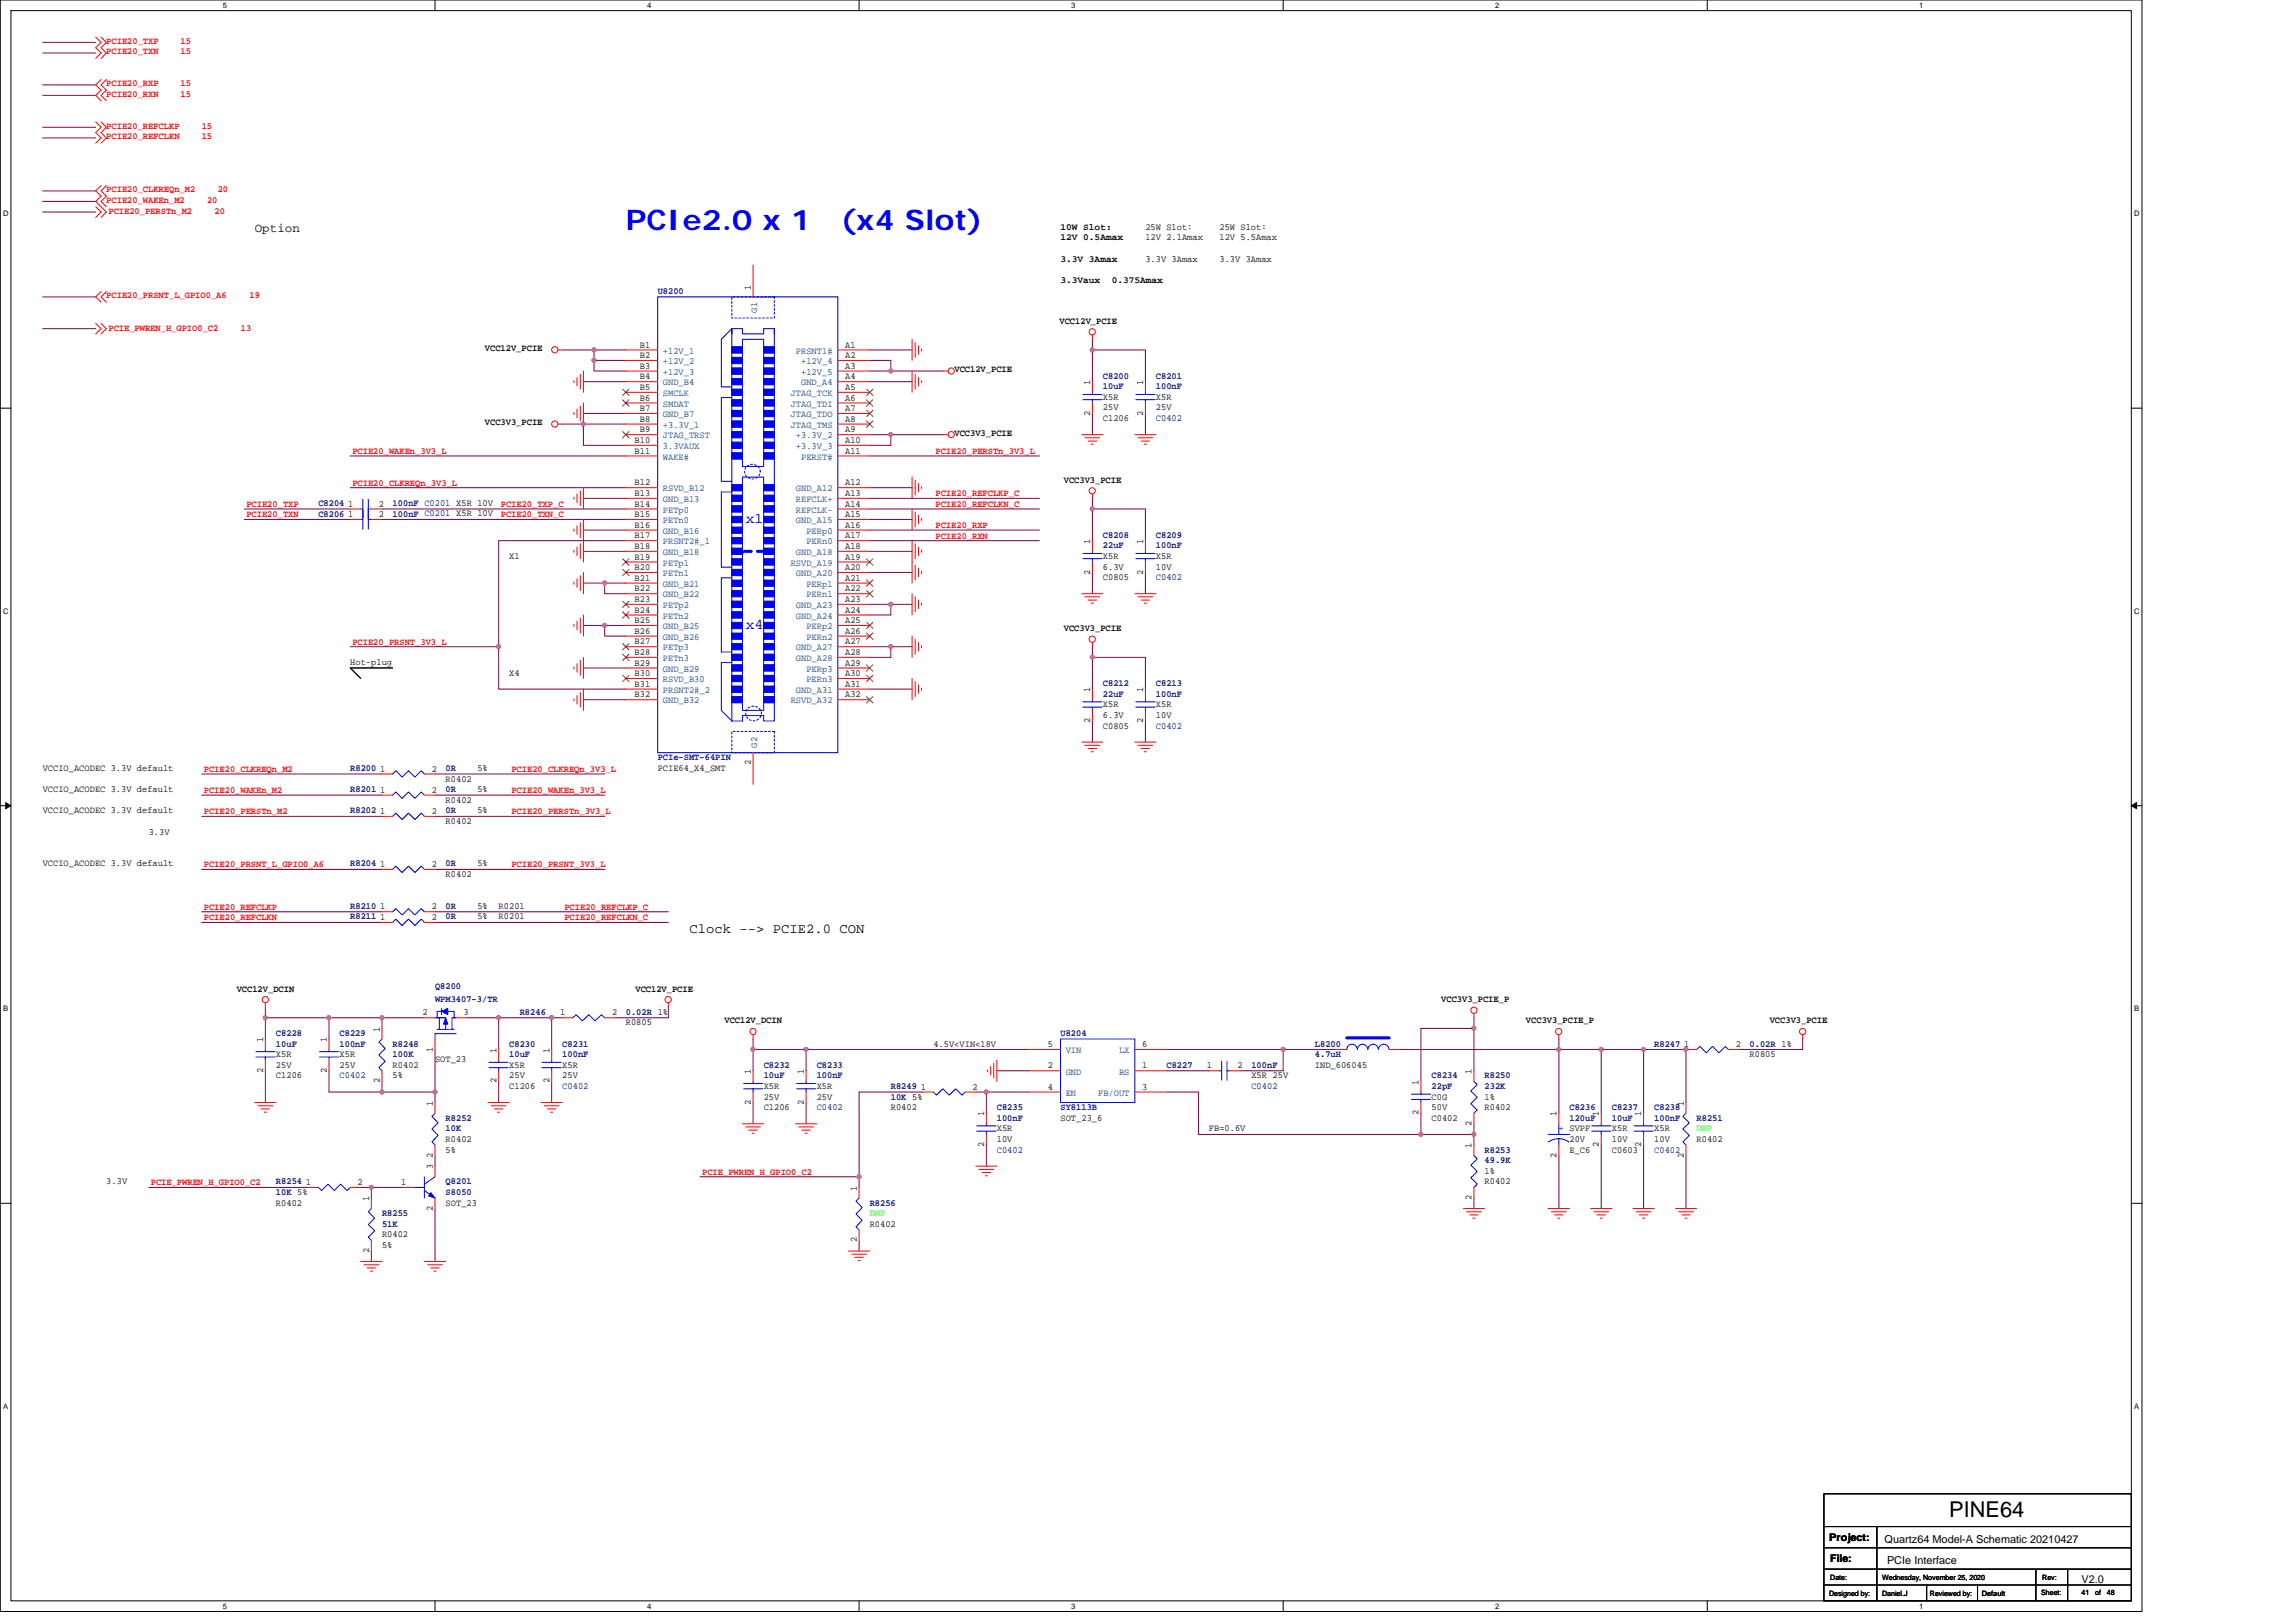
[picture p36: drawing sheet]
<svg xmlns="http://www.w3.org/2000/svg" width="297mm" height="210mm" viewBox="0 0 297 210" stroke-linecap="round" stroke-linejoin="round" font-family="sans-serif">
<defs><g id="words">
<g font-size="3.7" fill="#00f">
<text x="81" y="29.8">PCIe2.0 x 1</text>
<text x="108.7" y="29.8">(x4 Slot)</text>
</g>
<text font-size="2.8" x="252.2" y="196.2">PINE64</text>
<g font-size="1.9" fill="#00f">
<text x="96.5" y="67.7">x1</text>
<text x="96.5" y="81.4">x4</text>
</g>
<text font-size="1.8" x="89.2" y="120.7">Clock --&gt; PCIE2.0 CON</text>
<text font-size="1.6" x="33" y="30.1">Option</text>
<g font-size="1.4">
<text x="236.6" y="199.3">Project:</text>
<text x="236.8" y="202.1">File:</text>
<text x="243.8" y="199.7">Quartz64 Model-A Schematic 20210427</text>
<text x="244.1" y="202.3">PCIe Interface</text>
<text x="269.3" y="204.8">V2.0</text>
</g>
<g font-size="1.2" fill="#f00">
<text x="13.8" y="5.7">PCIE20_TXP</text>
<text x="23.4" y="5.7">15</text>
<text x="13.8" y="7">PCIE20_TXN</text>
<text x="13.8" y="11.2">PCIE20_RXP</text>
<text x="23.4" y="7">15</text>
<text x="23.4" y="11.2">15</text>
<text x="13.8" y="16.6">PCIE20_REFCLKP</text>
<text x="13.8" y="12.5">PCIE20_RXN</text>
<text x="23.4" y="12.5">15</text>
<text x="26.1" y="16.6">15</text>
<text x="13.8" y="18">PCIE20_REFCLKN</text>
<text x="26.1" y="18">15</text>
<text x="13.8" y="24.9">PCIE20_CLKREQn_M2</text>
<text x="13.8" y="26.2">PCIE20_WAKEn_M2</text>
<text x="14" y="27.7">PCIE20_PERSTn_M2</text>
<text x="26.8" y="26.2">20</text>
<text x="27.7" y="27.7">20</text>
<text x="28.2" y="24.9">20</text>
<text x="13.8" y="38.6">PCIE20_PRSNT_L_GPIO0_A6</text>
<text x="32.3" y="38.6">19</text>
<text x="14" y="42.8">PCIE_PWREN_H_GPIO0_C2</text>
<text x="31.2" y="42.8">13</text>
<text x="45.6" y="58.7">PCIE20_WAKEn_3V3_L</text>
<text x="121" y="58.7">PCIE20_PERSTn_3V3_L</text>
<text x="31.9" y="65.6">PCIE20_TXP</text>
<text x="45.6" y="62.8">PCIE20_CLKREQn_3V3_L</text>
<text x="64.8" y="65.6">PCIE20_TXP_C</text>
<text x="121" y="64.2">PCIE20_REFCLKP_C</text>
<text x="121" y="65.6">PCIE20_REFCLKN_C</text>
<text x="31.9" y="66.9">PCIE20_TXN</text>
<text x="64.8" y="66.9">PCIE20_TXN_C</text>
<text x="121" y="68.3">PCIE20_RXP</text>
<text x="121" y="69.7">PCIE20_RXN</text>
<text x="45.6" y="83.4">PCIE20_PRSNT_3V3_L</text>
<text x="26.4" y="99.9">PCIE20_CLKREQn_M2</text>
<text x="66.2" y="99.9">PCIE20_CLKREQn_3V3_L</text>
<text x="26.4" y="102.6">PCIE20_WAKEn_M2</text>
<text x="26.4" y="105.3">PCIE20_PERSTn_M2</text>
<text x="66.2" y="102.6">PCIE20_WAKEn_3V3_L</text>
<text x="66.2" y="105.3">PCIE20_PERSTn_3V3_L</text>
<text x="26.4" y="112.2">PCIE20_PRSNT_L_GPIO0_A6</text>
<text x="66.2" y="112.2">PCIE20_PRSNT_3V3_L</text>
<text x="26.4" y="117.7">PCIE20_REFCLKP</text>
<text x="26.4" y="119.1">PCIE20_REFCLKN</text>
<text x="73" y="117.7">PCIE20_REFCLKP_C</text>
<text x="73" y="119.1">PCIE20_REFCLKN_C</text>
<text x="19.5" y="153.4">PCIE_PWREN_H_GPIO0_C2</text>
<text x="90.8" y="152">PCIE_PWREN_H_GPIO0_C2</text>
</g>
<g font-size="1.2">
<text x="137.2" y="29.8">10W Slot:</text>
<text x="148.2" y="29.8">25W Slot:</text>
<text x="157.8" y="29.8">25W Slot:</text>
<text x="137.2" y="31">12V 0.5Amax</text>
<text x="137.2" y="33.9">3.3V 3Amax</text>
<text x="148.2" y="31">12V 2.1Amax</text>
<text x="148.2" y="33.9">3.3V 3Amax</text>
<text x="157.8" y="33.9">3.3V 3Amax</text>
<text x="157.8" y="31">12V 5.5Amax</text>
<text x="97.1" y="37.5" transform="rotate(-90 97.1 37.5)">1</text>
<text x="137.1" y="41.9">VCC12V_PCIE</text>
<text x="137.2" y="36.7">3.3Vaux</text>
<text x="143.8" y="36.7">0.375Amax</text>
<text x="62.7" y="45.4">VCC12V_PCIE</text>
<text x="82.8" y="45">B1</text>
<text x="82.8" y="46.3">B2</text>
<text x="82.8" y="47.7">B3</text>
<text x="109.3" y="45">A1</text>
<text x="109.3" y="46.3">A2</text>
<text x="109.3" y="47.7">A3</text>
<text x="82.8" y="49.1">B4</text>
<text x="82.8" y="50.5">B5</text>
<text x="82.8" y="51.8">B6</text>
<text x="82.8" y="53.2">B7</text>
<text x="109.3" y="50.5">A5</text>
<text x="109.3" y="51.8">A6</text>
<text x="109.3" y="53.2">A7</text>
<text x="109.3" y="49.1">A4</text>
<text x="123.5" y="48.2">VCC12V_PCIE</text>
<text x="141" y="53.8" transform="rotate(-90 141 53.8)">2</text>
<text x="141" y="49.8" transform="rotate(-90 141 49.8)">1</text>
<text x="142.7" y="51.7">X5R</text>
<text x="142.7" y="53.1">25V</text>
<text x="147.9" y="53.8" transform="rotate(-90 147.9 53.8)">2</text>
<text x="147.9" y="49.8" transform="rotate(-90 147.9 49.8)">1</text>
<text x="149.5" y="51.7">X5R</text>
<text x="149.5" y="53.1">25V</text>
<text x="62.7" y="55">VCC3V3_PCIE</text>
<text x="82.1" y="57.3">B10</text>
<text x="82.1" y="58.7">B11</text>
<text x="82.8" y="54.6">B8</text>
<text x="82.8" y="55.9">B9</text>
<text x="109.3" y="54.6">A8</text>
<text x="109.3" y="55.9">A9</text>
<text x="109.3" y="57.3">A10</text>
<text x="109.3" y="58.7">A11</text>
<text x="123.5" y="56.4">VCC3V3_PCIE</text>
<text x="142.7" y="54.5">C1206</text>
<text x="45" y="65.6">1</text>
<text x="49" y="65.6">2</text>
<text x="82.1" y="62.8">B12</text>
<text x="82.1" y="64.2">B13</text>
<text x="82.1" y="65.6">B14</text>
<text x="109.3" y="62.8">A12</text>
<text x="109.3" y="64.2">A13</text>
<text x="109.3" y="65.6">A14</text>
<text x="137.6" y="62.4">VCC3V3_PCIE</text>
<text x="45" y="66.9">1</text>
<text x="49" y="66.9">2</text>
<text x="82.1" y="66.9">B15</text>
<text x="82.1" y="68.3">B16</text>
<text x="82.1" y="69.7">B17</text>
<text x="82.1" y="71">B18</text>
<text x="109.3" y="66.9">A15</text>
<text x="109.3" y="71">A18</text>
<text x="109.3" y="68.3">A16</text>
<text x="109.3" y="69.7">A17</text>
<text x="141" y="70.4" transform="rotate(-90 141 70.4)">1</text>
<text x="147.9" y="70.4" transform="rotate(-90 147.9 70.4)">1</text>
<text x="65.9" y="72.3">X1</text>
<text x="82.1" y="72.4">B19</text>
<text x="82.1" y="73.8">B20</text>
<text x="82.1" y="75.1">B21</text>
<text x="82.1" y="76.5">B22</text>
<text x="82.1" y="77.9">B23</text>
<text x="109.3" y="72.4">A19</text>
<text x="109.3" y="73.8">A20</text>
<text x="109.3" y="77.9">A23</text>
<text x="109.3" y="75.1">A21</text>
<text x="109.3" y="76.5">A22</text>
<text x="141" y="74.3" transform="rotate(-90 141 74.3)">2</text>
<text x="142.7" y="75">C0805</text>
<text x="142.7" y="72.3">X5R</text>
<text x="142.7" y="73.7">6.3V</text>
<text x="147.9" y="74.3" transform="rotate(-90 147.9 74.3)">2</text>
<text x="149.5" y="72.3">X5R</text>
<text x="149.5" y="73.7">10V</text>
<text x="82.1" y="79.3">B24</text>
<text x="82.1" y="80.6">B25</text>
<text x="82.1" y="82">B26</text>
<text x="82.1" y="83.4">B27</text>
<text x="109.3" y="79.3">A24</text>
<text x="109.3" y="83.4">A27</text>
<text x="109.3" y="80.6">A25</text>
<text x="109.3" y="82">A26</text>
<text x="137.6" y="81.6">VCC3V3_PCIE</text>
<text x="45.3" y="86">Hot-plug</text>
<text x="65.9" y="87.4">X4</text>
<text x="82.1" y="84.8">B28</text>
<text x="82.1" y="86.1">B29</text>
<text x="82.1" y="87.5">B30</text>
<text x="82.1" y="88.9">B31</text>
<text x="109.3" y="84.8">A28</text>
<text x="109.3" y="88.9">A31</text>
<text x="109.3" y="86.1">A29</text>
<text x="109.3" y="87.5">A30</text>
<text x="141" y="89.6" transform="rotate(-90 141 89.6)">1</text>
<text x="147.9" y="89.6" transform="rotate(-90 147.9 89.6)">1</text>
<text x="82.1" y="90.2">B32</text>
<text x="109.3" y="90.2">A32</text>
<text x="141" y="93.5" transform="rotate(-90 141 93.5)">2</text>
<text x="142.7" y="94.3">C0805</text>
<text x="142.7" y="91.5">X5R</text>
<text x="142.7" y="92.9">6.3V</text>
<text x="147.9" y="93.5" transform="rotate(-90 147.9 93.5)">2</text>
<text x="149.5" y="91.5">X5R</text>
<text x="149.5" y="92.9">10V</text>
<text x="5.5" y="99.7">VCCIO_ACODEC 3.3V default</text>
<text x="49.2" y="99.8">1</text>
<text x="55.9" y="99.8">2</text>
<text x="57.7" y="101.1">R0402</text>
<text x="61.8" y="99.7">5%</text>
<text x="85.1" y="99.7">PCIE64_X4_SMT</text>
<text x="97.1" y="99" transform="rotate(-90 97.1 99)">2</text>
<text x="5.5" y="102.5">VCCIO_ACODEC 3.3V default</text>
<text x="5.5" y="105.2">VCCIO_ACODEC 3.3V default</text>
<text x="19.2" y="108">3.3V</text>
<text x="49.2" y="102.6">1</text>
<text x="49.2" y="105.3">1</text>
<text x="55.9" y="102.6">2</text>
<text x="55.9" y="105.3">2</text>
<text x="57.7" y="103.8">R0402</text>
<text x="57.7" y="106.6">R0402</text>
<text x="61.8" y="102.5">5%</text>
<text x="61.8" y="105.2">5%</text>
<text x="5.5" y="112.1">VCCIO_ACODEC 3.3V default</text>
<text x="49.2" y="112.2">1</text>
<text x="55.9" y="112.2">2</text>
<text x="57.7" y="113.5">R0402</text>
<text x="61.8" y="112.1">5%</text>
<text x="49.2" y="119">1</text>
<text x="49.2" y="117.7">1</text>
<text x="55.9" y="119">2</text>
<text x="55.9" y="117.7">2</text>
<text x="61.8" y="118.9">5%</text>
<text x="61.8" y="117.6">5%</text>
<text x="64.5" y="118.9">R0201</text>
<text x="64.5" y="117.6">R0201</text>
<text x="30.6" y="128.3">VCC12V_DCIN</text>
<text x="54.6" y="131.4">2</text>
<text x="60" y="131.4">3</text>
<text x="72.5" y="131.4">1</text>
<text x="79.2" y="131.4">2</text>
<text x="82.2" y="128.3">VCC12V_PCIE</text>
<text x="186.5" y="129.6">VCC3V3_PCIE_P</text>
<text x="34" y="134.8" transform="rotate(-90 34 134.8)">1</text>
<text x="35.7" y="136.8">X5R</text>
<text x="42.3" y="134.8" transform="rotate(-90 42.3 134.8)">1</text>
<text x="43.9" y="136.8">X5R</text>
<text x="49.1" y="133.5" transform="rotate(-90 49.1 133.5)">1</text>
<text x="56" y="136.1" transform="rotate(-90 56 136.1)">1</text>
<text x="56.3" y="137.5">SOT_23</text>
<text x="64.2" y="136.2" transform="rotate(-90 64.2 136.2)">1</text>
<text x="71.1" y="136.2" transform="rotate(-90 71.1 136.2)">1</text>
<text x="81" y="132.7">R0805</text>
<text x="93.7" y="132.4">VCC12V_DCIN</text>
<text x="120.8" y="135.4">4.5V&lt;VIN&lt;18V</text>
<text x="135.6" y="135.5">5</text>
<text x="147.8" y="135.5">6</text>
<text x="197.4" y="132.4">VCC3V3_PCIE_P</text>
<text x="217.9" y="135.5">1</text>
<text x="224.6" y="135.5">2</text>
<text x="226.4" y="136.8">R0805</text>
<text x="229" y="132.4">VCC3V3_PCIE</text>
<text x="34" y="138.8" transform="rotate(-90 34 138.8)">2</text>
<text x="35.7" y="139.5">C1206</text>
<text x="35.7" y="138.1">25V</text>
<text x="42.3" y="138.8" transform="rotate(-90 42.3 138.8)">2</text>
<text x="43.9" y="138.1">25V</text>
<text x="49.1" y="140.2" transform="rotate(-90 49.1 140.2)">2</text>
<text x="50.8" y="138.1">R0402</text>
<text x="50.8" y="139.5">5%</text>
<text x="56" y="143.1" transform="rotate(-90 56 143.1)">1</text>
<text x="64.2" y="140.2" transform="rotate(-90 64.2 140.2)">2</text>
<text x="65.9" y="140.9">C1206</text>
<text x="65.9" y="138.1">X5R</text>
<text x="65.9" y="139.5">25V</text>
<text x="71.1" y="140.2" transform="rotate(-90 71.1 140.2)">2</text>
<text x="72.7" y="138.1">X5R</text>
<text x="72.7" y="139.5">25V</text>
<text x="97.1" y="142.9" transform="rotate(-90 97.1 142.9)">2</text>
<text x="97.1" y="139" transform="rotate(-90 97.1 139)">1</text>
<text x="98.8" y="143.6">C1206</text>
<text x="98.8" y="140.9">X5R</text>
<text x="98.8" y="142.3">25V</text>
<text x="104" y="142.9" transform="rotate(-90 104 142.9)">2</text>
<text x="104" y="139" transform="rotate(-90 104 139)">1</text>
<text x="105.7" y="140.9">X5R</text>
<text x="105.7" y="142.3">25V</text>
<text x="115.2" y="143.6">R0402</text>
<text x="119.1" y="141">1</text>
<text x="125.8" y="141">2</text>
<text x="135.6" y="141">4</text>
<text x="135.6" y="138.2">2</text>
<text x="147.8" y="141">3</text>
<text x="147.8" y="138.2">1</text>
<text x="156.1" y="138.2">1</text>
<text x="160.1" y="138.2">2</text>
<text x="161.9" y="139.5">X5R 25V</text>
<text x="170.1" y="138.1">IND_606045</text>
<text x="183.5" y="140.3" transform="rotate(-90 183.5 140.3)">1</text>
<text x="185.2" y="143.6">50V</text>
<text x="185.2" y="142.3">C0G</text>
<text x="190.4" y="139" transform="rotate(-90 190.4 139)">1</text>
<text x="192.1" y="143.6">R0402</text>
<text x="192.1" y="142.3">1%</text>
<text x="217.8" y="143.1" transform="rotate(-90 217.8 143.1)">1</text>
<text x="56" y="149.8" transform="rotate(-90 56 149.8)">2</text>
<text x="57.7" y="147.7">R0402</text>
<text x="57.7" y="149.1">5%</text>
<text x="127.3" y="148.4" transform="rotate(-90 127.3 148.4)">2</text>
<text x="127.3" y="144.4" transform="rotate(-90 127.3 144.4)">1</text>
<text x="129" y="146.4">X5R</text>
<text x="129" y="147.7">10V</text>
<text x="137.2" y="145">SOT_23_6</text>
<text x="156.4" y="146.4">FB=0.6V</text>
<text x="183.5" y="144.3" transform="rotate(-90 183.5 144.3)">2</text>
<text x="185.2" y="145">C0402</text>
<text x="190.4" y="148.5" transform="rotate(-90 190.4 148.5)">1</text>
<text x="190.4" y="145.6" transform="rotate(-90 190.4 145.6)">2</text>
<text x="201.4" y="149.8" transform="rotate(-90 201.4 149.8)">2</text>
<text x="201.4" y="144.4" transform="rotate(-90 201.4 144.4)">1</text>
<text x="203" y="149.1">E_C6</text>
<text x="203" y="147.7">20V</text>
<text x="206.9" y="148.4" transform="rotate(-90 206.9 148.4)">2</text>
<text x="206.9" y="144.4" transform="rotate(-90 206.9 144.4)">1</text>
<text x="208.5" y="149.1">C0603</text>
<text x="208.5" y="146.4">X5R</text>
<text x="208.5" y="147.7">10V</text>
<text x="212.3" y="148.4" transform="rotate(-90 212.3 148.4)">2</text>
<text x="212.3" y="144.4" transform="rotate(-90 212.3 144.4)">1</text>
<text x="214" y="146.4">X5R</text>
<text x="214" y="147.7">10V</text>
<text x="217.8" y="149.8" transform="rotate(-90 217.8 149.8)">2</text>
<text x="219.5" y="147.7">R0402</text>
<text x="13.8" y="153.2">3.3V</text>
<text x="35.7" y="156">R0402</text>
<text x="39.6" y="153.3">1</text>
<text x="46.3" y="153.3">2</text>
<text x="47.7" y="155.4" transform="rotate(-90 47.7 155.4)">1</text>
<text x="51.9" y="153.3">1</text>
<text x="56" y="151.3" transform="rotate(-90 56 151.3)">3</text>
<text x="57.7" y="156">SOT_23</text>
<text x="110.8" y="154.1" transform="rotate(-90 110.8 154.1)">1</text>
<text x="190.4" y="155.3" transform="rotate(-90 190.4 155.3)">2</text>
<text x="192.1" y="153.2">R0402</text>
<text x="192.1" y="151.8">1%</text>
<text x="49.4" y="160.1">R0402</text>
<text x="49.4" y="161.5">5%</text>
<text x="56" y="156.6" transform="rotate(-90 56 156.6)">2</text>
<text x="110.8" y="160.7" transform="rotate(-90 110.8 160.7)">2</text>
<text x="112.5" y="158.7">R0402</text>
<text x="47.7" y="162.1" transform="rotate(-90 47.7 162.1)">2</text>
</g>
<g font-size="1.2" fill="#000080">
<text x="85.1" y="38">U8200</text>
<text x="142.7" y="49">C8200</text>
<text x="142.7" y="50.4">10uF</text>
<text x="149.5" y="49">C8201</text>
<text x="149.5" y="50.4">100nF</text>
<text x="149.5" y="54.5">C0402</text>
<text x="41.2" y="65.5">C8204</text>
<text x="50.8" y="65.5">100nF C0201 X5R 10V</text>
<text x="41.2" y="66.8">C8206</text>
<text x="50.8" y="66.8">100nF C0201 X5R 10V</text>
<text x="142.7" y="69.6">C8208</text>
<text x="142.7" y="71">22uF</text>
<text x="149.5" y="69.6">C8209</text>
<text x="149.5" y="71">100nF</text>
<text x="149.5" y="75">C0402</text>
<text x="142.7" y="88.8">C8212</text>
<text x="149.5" y="88.8">C8213</text>
<text x="142.7" y="90.1">22uF</text>
<text x="149.5" y="90.1">100nF</text>
<text x="149.5" y="94.3">C0402</text>
<text x="45.3" y="99.8">R8200</text>
<text x="57.7" y="99.8">0R</text>
<text x="85.1" y="98.4">PCIe-SMT-64PIN</text>
<text x="45.3" y="102.5">R8201</text>
<text x="45.3" y="105.2">R8202</text>
<text x="57.7" y="102.5">0R</text>
<text x="57.7" y="105.2">0R</text>
<text x="45.3" y="112.1">R8204</text>
<text x="57.7" y="112.1">0R</text>
<text x="45.3" y="119">R8211</text>
<text x="45.3" y="117.6">R8210</text>
<text x="57.7" y="119">0R</text>
<text x="57.7" y="117.6">0R</text>
<text x="56.3" y="128">Q8200</text>
<text x="56.3" y="129.6">WPM3407-3/TR</text>
<text x="67.2" y="131.3">R8246</text>
<text x="81" y="131.3">0.02R 1%</text>
<text x="35.7" y="134">C8228</text>
<text x="35.7" y="135.4">10uF</text>
<text x="43.9" y="134">C8229</text>
<text x="43.9" y="135.4">100nF</text>
<text x="50.8" y="135.4">R8248</text>
<text x="50.8" y="136.8">100K</text>
<text x="65.9" y="135.4">C8230</text>
<text x="65.9" y="136.8">10uF</text>
<text x="72.7" y="135.4">C8231</text>
<text x="72.7" y="136.8">100nF</text>
<text x="137.2" y="134">U8204</text>
<text x="170.1" y="135.4">L8200</text>
<text x="170.1" y="136.8">4.7uH</text>
<text x="214" y="135.4">R8247</text>
<text x="226.4" y="135.4">0.02R 1%</text>
<text x="43.9" y="139.5">C0402</text>
<text x="72.7" y="140.9">C0402</text>
<text x="98.8" y="138.2">C8232</text>
<text x="98.8" y="139.5">10uF</text>
<text x="105.7" y="138.2">C8233</text>
<text x="105.7" y="139.5">100nF</text>
<text x="105.7" y="143.6">C0402</text>
<text x="115.2" y="140.9">R8249</text>
<text x="115.2" y="142.3">10K 5%</text>
<text x="129" y="143.6">C8235</text>
<text x="137.2" y="143.6">SY8113B</text>
<text x="150.9" y="138.2">C8227</text>
<text x="161.9" y="138.2">100nF</text>
<text x="161.9" y="140.9">C0402</text>
<text x="185.2" y="139.5">C8234</text>
<text x="185.2" y="140.9">22pF</text>
<text x="192.1" y="139.5">R8250</text>
<text x="192.1" y="140.9">232K</text>
<text x="203" y="143.6">C8236</text>
<text x="208.5" y="143.6">C8237</text>
<text x="214" y="143.6">C8238</text>
<text x="57.7" y="145">R8252</text>
<text x="57.7" y="146.4">10K</text>
<text x="129" y="145">100nF</text>
<text x="129" y="149.1">C0402</text>
<text x="192.1" y="149.1">R8253</text>
<text x="203" y="145">120uF</text>
<text x="208.5" y="145">10uF</text>
<text x="214" y="145">100nF</text>
<text x="214" y="149.1">C0402</text>
<text x="219.5" y="145">R8251</text>
<text x="35.7" y="153.2">R8254</text>
<text x="35.7" y="154.6">10K 5%</text>
<text x="57.7" y="153.2">Q8201</text>
<text x="57.7" y="154.6">S8050</text>
<text x="112.5" y="156">R8256</text>
<text x="192.1" y="150.5">49.9K</text>
<text x="49.4" y="157.4">R8255</text>
<text x="49.4" y="158.7">51K</text>
</g>
<g font-size="1.2" fill="#004080">
<text x="98" y="40.4" transform="rotate(-90 98 40.4)">G1</text>
<text x="85.8" y="45.8">+12V_1</text>
<text x="85.8" y="47.1">+12V_2</text>
<text x="103" y="45.8">PRSNT1#</text>
<text x="103.6" y="47.1">+12V_4</text>
<text x="85.8" y="48.5">+12V_3</text>
<text x="85.8" y="49.9">GND_B4</text>
<text x="85.8" y="51.2">SMCLK</text>
<text x="85.8" y="52.6">SMDAT</text>
<text x="85.8" y="54">GND_B7</text>
<text x="102.3" y="51.2">JTAG_TCK</text>
<text x="102.3" y="52.6">JTAG_TDI</text>
<text x="102.3" y="54">JTAG_TDO</text>
<text x="103.6" y="48.5">+12V_5</text>
<text x="103.6" y="49.9">GND_A4</text>
<text x="85.8" y="55.4">+3.3V_1</text>
<text x="85.8" y="56.7">JTAG_TRST</text>
<text x="85.8" y="58.1">3.3VAUX</text>
<text x="85.8" y="59.5">WAKE#</text>
<text x="102.3" y="55.4">JTAG_TMS</text>
<text x="103" y="56.7">+3.3V_2</text>
<text x="103" y="58.1">+3.3V_3</text>
<text x="103.6" y="59.5">PERST#</text>
<text x="85.8" y="63.6">RSVD_B12</text>
<text x="85.8" y="65">GND_B13</text>
<text x="103" y="63.6">GND_A12</text>
<text x="103" y="65">REFCLK+</text>
<text x="85.8" y="66.3">PETp0</text>
<text x="85.8" y="67.7">PETn0</text>
<text x="85.8" y="69.1">GND_B16</text>
<text x="85.8" y="70.4">PRSNT2#_1</text>
<text x="85.8" y="71.8">GND_B18</text>
<text x="103" y="66.3">REFCLK-</text>
<text x="103" y="67.7">GND_A15</text>
<text x="103" y="71.8">GND_A18</text>
<text x="104.3" y="69.1">PERp0</text>
<text x="104.3" y="70.4">PERn0</text>
<text x="85.8" y="73.2">PETp1</text>
<text x="85.8" y="74.5">PETn1</text>
<text x="85.8" y="75.9">GND_B21</text>
<text x="85.8" y="77.3">GND_B22</text>
<text x="102.3" y="73.2">RSVD_A19</text>
<text x="103" y="74.5">GND_A20</text>
<text x="104.3" y="75.9">PERp1</text>
<text x="104.3" y="77.3">PERn1</text>
<text x="85.8" y="78.7">PETp2</text>
<text x="85.8" y="80.1">PETn2</text>
<text x="85.8" y="81.4">GND_B25</text>
<text x="85.8" y="82.8">GND_B26</text>
<text x="103" y="78.7">GND_A23</text>
<text x="103" y="80.1">GND_A24</text>
<text x="104.3" y="81.4">PERp2</text>
<text x="104.3" y="82.8">PERn2</text>
<text x="85.8" y="84.2">PETp3</text>
<text x="85.8" y="85.5">PETn3</text>
<text x="85.8" y="86.9">GND_B29</text>
<text x="85.8" y="88.3">RSVD_B30</text>
<text x="85.8" y="89.6">PRSNT2#_2</text>
<text x="103" y="84.2">GND_A27</text>
<text x="103" y="85.5">GND_A28</text>
<text x="103" y="89.6">GND_A31</text>
<text x="104.3" y="86.9">PERp3</text>
<text x="104.3" y="88.3">PERn3</text>
<text x="85.8" y="91">GND_B32</text>
<text x="102.3" y="91">RSVD_A32</text>
<text x="98" y="96.7" transform="rotate(-90 98 96.7)">G2</text>
<text x="137.9" y="136.3">VIN</text>
<text x="144.8" y="136.3">LX</text>
<text x="137.9" y="141.8">EN</text>
<text x="137.9" y="139">GND</text>
<text x="142.1" y="141.8">FB/OUT</text>
<text x="144.8" y="139">BS</text>
</g>
<text font-size="1.2" fill="#00f" x="201.7" y="146.4">+ SVPF</text>
<g font-size="1.2" fill="#0f0">
<text x="219.5" y="146.4">DNP</text>
<text x="112.5" y="157.4">DNP</text>
</g>
<g font-size="1">
<text x="28.8" y="1">5</text>
<text x="83.7" y="1">4</text>
<text x="138.6" y="1">3</text>
<text x="193.4" y="1">2</text>
<text x="248.3" y="1">1</text>
<text x=".4" y="28">D</text>
<text x="276.1" y="28">D</text>
<text x=".4" y="79.4">C</text>
<text x="276.1" y="79.4">C</text>
<text x=".4" y="130.9">B</text>
<text x="276.1" y="130.9">B</text>
<text x=".4" y="182.3">A</text>
<text x="276.1" y="182.3">A</text>
<text x="28.8" y="208.2">5</text>
<text x="83.7" y="208.2">4</text>
<text x="138.6" y="208.2">3</text>
<text x="193.4" y="208.2">2</text>
<text x="236.6" y="206.5">Designed by:</text>
<text x="236.8" y="204.4">Date:</text>
<text x="243.5" y="204.4">Wednesday, November 25, 2020</text>
<text x="243.5" y="206.5">Daniel.J</text>
<text x="248.3" y="208.2">1</text>
<text x="249.7" y="206.5">Reviewed by:</text>
<text x="256.4" y="206.5">Default</text>
<text x="264.1" y="206.3">Sheet:</text>
<text x="264.2" y="204.4">Rev:</text>
<text x="269.3" y="206.3">41</text>
<text x="271.1" y="206.3">of</text>
<text x="272.6" y="206.3">48</text>
</g>
</g></defs>
<path d="M0 0h277.1v208.5h-277.1zM1.4 1.4h274.3v205.7h-274.3z" fill="none" stroke="#000" stroke-width=".13"/>
<g fill="#fff">
<path d="M28.8 .1h.6v1.1h-.6z"/>
<path d="M28.8 207.3h.6v1.1h-.6z"/>
</g>
<path d="M56.3 0v1.4M56.3 207.1v1.4" fill="none" stroke="#000" stroke-width=".13"/>
<g fill="#fff">
<path d="M83.7 .1h.6v1.1h-.6z"/>
<path d="M83.7 207.3h.6v1.1h-.6z"/>
</g>
<path d="M111.1 0v1.4M111.1 207.1v1.4" fill="none" stroke="#000" stroke-width=".13"/>
<g fill="#fff">
<path d="M138.6 .1h.5v1.1h-.5z"/>
<path d="M138.6 207.3h.5v1.1h-.5z"/>
</g>
<path d="M166 0v1.4M166 207.1v1.4" fill="none" stroke="#000" stroke-width=".13"/>
<g fill="#fff">
<path d="M193.4 .1h.6v1.1h-.6z"/>
<path d="M193.4 207.3h.6v1.1h-.6z"/>
</g>
<path d="M220.9 0v1.4M220.9 207.1v1.4" fill="none" stroke="#000" stroke-width=".13"/>
<g fill="#fff">
<path d="M248.3 .1h.6v1.1h-.6z"/>
<path d="M248.3 207.3h.6v1.1h-.6z"/>
<path d="M.4 27.1h.7v1.1h-.7z"/>
<path d="M276.1 27.1h.7v1.1h-.7z"/>
<path d="M.4 78.5h.7v1.1h-.7z"/>
<path d="M276.1 78.5h.7v1.1h-.7z"/>
</g>
<path d="M0 52.8h1.4M275.7 52.8h1.4" fill="none" stroke="#000" stroke-width=".13"/>
<g fill="#fff">
<path d="M.4 130h.7v1.1h-.7z"/>
<path d="M276.1 130h.7v1.1h-.7z"/>
</g>
<path d="M0 104.2h1.4M275.7 104.2h1.4" fill="none" stroke="#000" stroke-width=".13"/>
<g fill="#000" stroke="#000" stroke-width=".13">
<path d="M.7 103.8l.7 .4-.7 .4z" fill-rule="evenodd"/>
<path d="M275.7 104.2l.7-.4v.8z" fill-rule="evenodd"/>
</g>
<g fill="#fff">
<path d="M.4 181.4h.7v1.1h-.7z"/>
<path d="M276.1 181.4h.7v1.1h-.7z"/>
</g>
<g fill="none" stroke="#000" stroke-width=".13">
<path d="M50.8 86.4h-5.5l1.4 1.4M0 155.7h1.4M275.7 155.7h1.4M236 193.3h39.7v13.8h-39.7zM236 197.5h39.7M242.8 197.5v9.6M236 200.3h39.7M236 203h39.7M236 205.1h39.7M249.3 205.1v2M255.8 205.1v2M263.4 203v4.1"/>
<path d="M267.5 203v4.1"/>
</g>
<g fill="none" stroke="#800040" stroke-width=".13">
<path d="M5.5 16.5h6.9M5.5 17.8h6.9M5.5 5.5h6.9M5.5 6.9h6.9M5.5 11h6.9M5.5 12.3h6.9M5.5 24.7h6.9M5.5 26.1h6.9M5.5 27.4h6.9M5.5 38.4h6.9M5.5 42.5h6.9M45.3 59h35.7"/>
<path d="M72.7 45.3h8.3M75.5 49.4h5.5M75.5 53.5h5.5M75.5 54.9v2.7h5.5M76.9 45.3v1.3h4.1M76.9 46.6v1.4h4.1M81 54.9h-8.3M112.5 59h22M112.5 45.3h5.5M112.5 49.4h5.5M112.5 46.6h2.7v1.4M112.5 48h9.6"/>
<path d="M112.5 56.2h9.6M115.2 56.2v1.4h-2.7M141.3 43.9v5.5M141.3 53.5v2.7M141.3 45.3h6.9v4.1M148.2 53.5v2.7M31.6 65.8h13.7M31.6 67.2h13.7M45.3 63.1h35.7M49.4 65.8h31.6M49.4 67.2h31.6M75.5 64.5h5.5"/>
<path d="M75.5 68.6h5.5M75.5 71.3h5.5M75.5 75.4h5.5M78.2 75.4v1.4h2.8M81 70h-16.5v13.7M112.5 65.8h22M112.5 70h22M112.5 64.5h22M112.5 68.6h22M112.5 63.1h5.5M112.5 67.2h5.5M112.5 71.3h5.5"/>
<path d="M112.5 74.1h5.5M112.5 78.2h5.5M115.2 78.2v1.4h-2.7M141.3 64.5v5.5M141.3 74.1v2.7M141.3 65.8h6.9v4.2M148.2 74.1v2.7M45.3 83.7h19.2M64.5 83.7v5.5h16.5M75.5 86.4h5.5M75.5 90.5h5.5M75.5 80.9h5.5"/>
<path d="M78.2 80.9v1.4h2.8M112.5 89.2h5.5M112.5 83.7h5.5M115.2 83.7v1.3h-2.7M141.3 83.7v5.5M141.3 93.3v2.7M141.3 85h6.9v4.2M148.2 93.3v2.7M26.1 118h23.3M26.1 119.3h23.3M26.1 100.1h23.3M26.1 102.9h23.3"/>
<path d="M26.1 112.5h23.3M26.1 105.6h23.3M56.3 118h30.2M56.3 119.3h30.2M56.3 105.6h21.9M56.3 100.1h21.9M56.3 102.9h21.9M56.3 112.5h21.9M34.3 130.3v4.1M34.3 138.5v4.1M34.3 131.7h20.6M42.6 138.5v2.8h13.7"/>
<path d="M42.6 131.7v2.7M49.4 131.7v1.4M49.4 139.9v1.4M56.3 135.8v6.8M60.4 131.7h4.1M64.5 131.7v4.1M64.5 139.9v2.7M64.5 131.7h6.9v4.1M71.4 131.7h1.3M71.4 139.9v2.7M86.5 130.3v1.4h-6.9M97.4 134.4v4.1"/>
<path d="M97.4 135.8h6.9v2.7M104.3 135.8h28.8M129 138.5h4.1M150.9 135.8h22M150.9 138.5h5.5M166 135.8v2.7h-5.5M181.1 135.8h26.1M190.7 131.7v6.8M190.7 133.1h-6.9v6.8M201.7 134.4v9.6M207.2 135.8h5.4v8.2M207.2 135.8v8.2"/>
<path d="M212.6 135.8h5.5v6.8M233.2 134.4v1.4h-8.2M19.2 153.6h20.6M46.7 153.6h5.5M48 153.6v1.4M56.3 149.5v1.4M56.3 156.4v6.8M90.6 152.3h20.5M97.4 142.6v2.8M104.3 142.6v2.8M119.4 141.3h-8.3v12.3M126.2 141.3h6.9"/>
<path d="M127.6 141.3v2.7M127.6 148.1v2.8M150.9 141.3h4.1v5.5h35.7M183.8 144v2.8M190.7 145.4v2.7M190.7 155v1.4M201.7 149.5v6.9M207.2 148.1v8.3M212.6 148.1v8.3M218.1 149.5v6.9M48 161.9v1.3M111.1 160.5v1.4"/>
</g>
<g fill="#f0f" stroke="#f0f" stroke-width=".13">
<circle cx="201.7" cy="135.8" r=".27"/>
<circle cx="207.1" cy="135.8" r=".27"/>
<circle cx="212.6" cy="135.8" r=".27"/>
<circle cx="218.1" cy="135.8" r=".27"/>
<circle cx="104.3" cy="135.8" r=".27"/>
<circle cx="97.4" cy="135.8" r=".27"/>
<circle cx="166" cy="135.8" r=".27"/>
<circle cx="183.8" cy="146.8" r=".27"/>
<circle cx="190.7" cy="146.8" r=".27"/>
<circle cx="111.1" cy="152.2" r=".27"/>
<circle cx="127.6" cy="141.3" r=".27"/>
<circle cx="190.7" cy="133" r=".27"/>
<circle cx="141.3" cy="65.8" r=".27"/>
<circle cx="75.5" cy="54.9" r=".27"/>
<circle cx="141.3" cy="85" r=".27"/>
<circle cx="141.3" cy="45.3" r=".27"/>
<circle cx="76.8" cy="45.3" r=".27"/>
<circle cx="76.8" cy="46.6" r=".27"/>
<circle cx="115.2" cy="48" r=".27"/>
<circle cx="115.2" cy="56.2" r=".27"/>
<circle cx="78.2" cy="75.4" r=".27"/>
<circle cx="78.2" cy="80.9" r=".27"/>
<circle cx="115.2" cy="78.2" r=".27"/>
<circle cx="115.2" cy="83.7" r=".27"/>
<circle cx="34.3" cy="131.7" r=".27"/>
<circle cx="49.4" cy="141.3" r=".27"/>
<circle cx="56.3" cy="141.3" r=".27"/>
<circle cx="71.4" cy="131.7" r=".27"/>
<circle cx="64.5" cy="131.7" r=".27"/>
<circle cx="49.4" cy="131.7" r=".27"/>
<circle cx="42.5" cy="131.7" r=".27"/>
<circle cx="48" cy="153.6" r=".27"/>
<circle cx="64.5" cy="83.7" r=".27"/>
</g>
<g fill="none" stroke="#f00" stroke-width=".13">
<path d="M12.4 4.8l.7 .7-.7 .7 .7 .7-.7 .7M12.4 15.8l.7 .7-.7 .6 .7 .7-.7 .7M13.1 4.8l.7 .7-.7 .7 .7 .7-.7 .7M13.1 10.3l-.7 .7 .7 .7-.7 .6 .7 .7M13.1 15.8l.7 .7-.7 .6 .7 .7-.7 .7M13.8 10.3l-.7 .7 .7 .7-.7 .6 .7 .7M12.4 26.8l.7 .6-.7 .7M13.1 24l-.7 .7 .7 .7-.7 .7 1.4 1.3-.7 .7M13.1 37.7l-.7 .7 .7 .7M13.8 24l-.7 .7 .7 .7-.7 .7 .7 .7M13.8 37.7l-.7 .7 .7 .7M12.4 41.8l.7 .7-.7 .7"/>
<path d="M13.1 41.8l.7 .7-.7 .7M72.2 45.3h.5M72.2 54.9h.5M74.2 49.3v.2M74.2 53.4v.2M74.7 48.8v1.1M74.7 52.9v1.1M75.1 48.4v1.9M75.1 52.5v2M75.5 48v2.8M75.5 52.1v2.8M118 43.9v2.7"/>
<path d="M118 48v2.8M118.4 44.3v1.9M118.4 48.4v1.9M118.8 44.7v1.1M118.8 48.8v1.1M119.2 45.1v.3M119.2 49.3v.2M122.1 56.2h.6M122.1 48h.6M140 56.2h2.7M140.4 56.6h1.9M140.8 57.1h1.1"/>
<path d="M141.2 57.5h.3M141.3 43.3v.6M146.8 56.2h2.7M147.2 56.6h1.9M147.6 57.1h1.1M148 57.5h.3M148.2 49.4v1.4M148.2 52.1v1.4M45.3 65.8h1.4M48 65.8h1.4M74.2 64.3v.3M74.2 68.5v.2"/>
<path d="M74.2 71.2v.3M74.2 75.3v.3M74.7 63.9v1.1M74.7 68v1.1M74.7 70.8v1.1M74.7 74.9v1.1M75.1 63.5v1.9M75.1 67.6v2M75.1 70.4v1.9M75.1 74.5v1.9M75.1 80v1.9M75.5 63.1v2.7"/>
<path d="M75.5 67.2v5.5M75.5 74.1v2.7M75.5 79.6v2.7M118 61.7v2.8M118 65.8v2.8M118 70v5.4M118 76.8v2.8M118.4 62.1v2M118.4 66.3v1.9M118.4 70.4v1.9M118.4 73.1v1.9M118.4 77.2v1.9"/>
<path d="M118.8 62.5v1.1M118.8 66.7v1.1M118.8 70.8v1.1M118.8 73.5v1.1M118.8 77.6v1.1M119.2 63v.2M119.2 67.1v.3M119.2 71.2v.3M119.2 73.9v.3M119.2 78v.3M140 76.8h2.7M140.4 77.2h1.9"/>
<path d="M140.8 77.6h1.1M141.2 78h.3M141.3 63.9v.6M146.8 76.8h2.7M147.2 77.2h1.9M147.6 77.6h1.1M148 78h.3M74.2 80.8v.3M74.2 86.3v.3M74.2 90.4v.3M74.7 80.4v1.1M74.7 85.9v1.1"/>
<path d="M74.7 90v1.1M75.1 85.4v2M75.1 89.6v1.9M75.5 85v2.8M75.5 89.2v2.7M118 82.3v2.7M118 87.8v2.7M118.4 82.7v1.9M118.4 88.2v1.9M118.8 83.1v1.1M118.8 88.6v1.1M119.2 83.5v.3"/>
<path d="M119.2 89v.3M140 96h2.7M140.4 96.4h1.9M140.8 96.8h1.1M141.2 97.3h.3M141.3 83.1v.6M146.8 96h2.7M147.2 96.4h1.9M147.6 96.8h1.1M148 97.3h.3M49.4 102.9h1.4M49.4 119.3h1.4"/>
<path d="M49.4 105.6h1.4M54.9 102.9h1.4M54.9 119.3h1.4M54.9 105.6h1.4M34.3 134.4v1.4M34.3 137.2v1.3M34.3 129.8v.5M54.9 131.7h1.4M56.3 134.4v1.4M59 131.7h1.4M72.7 131.7h1.4M78.2 131.7h1.4"/>
<path d="M86.5 129.8v.5M97.4 133.9v.5M97.4 138.5v1.4M104.3 138.5v1.4M127.7 138.4v.3M128.2 138v1.1M128.6 137.6v1.9M129 137.2v2.7M190.7 131.1v.6M201.7 133.9v.5M233.2 133.9v.5M33 142.6h2.7"/>
<path d="M33.4 143.1h1.9M33.8 143.5h1.1M34.2 143.9h.3M48 155v1.4M52.2 153.6h1.3M56.3 150.9v1.4M56.3 155v1.4M63.1 142.6h2.8M63.5 143.1h2M64 143.5h1.1M64.4 143.9h.2M70 142.6h2.7"/>
<path d="M70.4 143.1h1.9M70.8 143.5h1.1M71.2 143.9h.3M96.1 145.4h2.7M96.5 145.8h1.9M96.9 146.2h1.1M97.3 146.6h.3M97.4 141.3v1.3M102.9 145.4h2.8M103.3 145.8h1.9M103.7 146.2h1.1M104.2 146.6h.2"/>
<path d="M104.3 141.3v1.3M126.2 150.9h2.8M126.6 151.3h2M127.1 151.7h1.1M127.5 152.1h.2M189.3 156.4h2.8M189.7 156.8h2M190.1 157.2h1.1M190.6 157.6h.2M200.3 156.4h2.7M200.7 156.8h1.9M201.1 157.2h1.1"/>
<path d="M201.5 157.6h.3M205.8 156.4h2.7M206.2 156.8h1.9M206.6 157.2h1.1M207 157.6h.3M211.3 156.4h2.7M211.7 156.8h1.9M212.1 157.2h1.1M212.5 157.6h.3M216.8 156.4h2.7M217.2 156.8h1.9M217.6 157.2h1.1"/>
<path d="M218 157.6h.3M46.7 163.2h2.7M47.1 163.6h1.9M47.5 164h1.1M47.9 164.5h.3M48 160.5v1.4M54.9 163.2h2.8M55.3 163.6h1.9M55.7 164h1.1M56.2 164.5h.2M109.8 161.9h2.7M110.2 162.3h1.9"/>
<path d="M110.6 162.7h1.1M111 163.1h.3"/>
<circle cx="71.8" cy="45.3" r=".4"/>
<circle cx="71.8" cy="54.9" r=".4"/>
<circle cx="123.1" cy="48" r=".4"/>
<circle cx="123.1" cy="56.2" r=".4"/>
<circle cx="141.3" cy="42.9" r=".4"/>
<circle cx="141.3" cy="63.5" r=".4"/>
<circle cx="141.3" cy="82.7" r=".4"/>
<circle cx="34.3" cy="129.3" r=".4"/>
<circle cx="86.4" cy="129.3" r=".4"/>
<circle cx="97.4" cy="133.5" r=".4"/>
<circle cx="190.7" cy="130.7" r=".4"/>
<circle cx="201.6" cy="133.5" r=".4"/>
<circle cx="233.2" cy="133.5" r=".4"/>
</g>
<g fill="none" stroke="#00f" stroke-width=".13">
<path d="M94.7 43.2v-.7v50.8M94.7 42.5l-1.4 1.4M96.1 43.9h2.7v16.4h-2.7zM100.2 43.2v-.7v50.8h-1.4v-.7h-2.7v.7h-1.4M146.9 51.7h2.5M146.9 51h2.5M148.2 50.8v.2M148.2 51.7v.4M46.7 65.8h.2M46.9 64.6v2.5M47.6 65.8h.4M47.6 64.6v2.5"/>
<path d="M93.3 91.9l1.4 1.4M96.1 91.9v-30.2h2.7v30.2M50.8 102.9l.4-.4 .8 .8 .8-.8 .9 .8 .8-.8 .4 .4M50.8 119.3l.4-.4 .8 .8 .8-.8 .9 .8 .8-.8 .4 .4M50.8 105.6l.4-.4 .8 .8 .8-.8 .9 .8 .8-.8 .4 .4M33.1 136.8h2.5M33.1 136.1h2.5M34.3 135.8v.3M34.3 136.8v.4M56.6 133.2h.5M56.8 131.7v1.5M57.1 130.9h-.5v.8"/>
<path d="M57.1 130.5v.8M57.2 133.2h.9M57.7 131.7h-1.4h1.4v.5M57.7 132.4v.8M57.9 130.9h.9v.8M58.2 133.2h.6M59 131.7h-.5v1.5M59 133.7h-2.7v.7M74.1 131.7l.4-.4 .9 .8 .8-.8 .8 .8 .8-.8 .4 .4M97.4 139.9v.3M104.3 139.9v.3M48 156.4l-.4 .4 .9 .8-.9 .8 .9 .8-.9 .9 .4 .4"/>
<path d="M53.5 153.6h1.4M54.9 154l1.4 1M54.9 152.3v2.7M56.3 152.3l-1.4 .9M96.2 140.9h2.5M96.2 140.2h2.5M97.4 140.9v.4M103.1 140.9h2.4M103.1 140.2h2.4M104.3 140.9v.4"/>
</g>
<g fill="#00f" stroke="#00f" stroke-width=".13">
<path d="M55.7 154.3l.6 .7-.8-.3z" fill-rule="evenodd"/>
<path d="M57.7 131.7l.2 .8h-.5z" fill-rule="evenodd"/>
<path d="M57.1 130.9l.8-.4v.8z" fill-rule="evenodd"/>
<path d="M94.7 55.8v.8h1.4v-.8z" fill-rule="evenodd"/>
<path d="M94.7 58.6v.8h1.4v-.8z" fill-rule="evenodd"/>
<path d="M94.7 51.7v.8h1.4v-.8z" fill-rule="evenodd"/>
<path d="M94.7 46.2v.9h1.4v-.9z" fill-rule="evenodd"/>
<path d="M94.7 50.3v.9h1.4v-.9z" fill-rule="evenodd"/>
<path d="M94.7 47.6v.8h1.4v-.8z" fill-rule="evenodd"/>
<path d="M94.7 49v.8h1.4v-.8z" fill-rule="evenodd"/>
<path d="M94.7 54.5v.8h1.4v-.8z" fill-rule="evenodd"/>
<path d="M94.7 53.1v.8h1.4v-.8z" fill-rule="evenodd"/>
<path d="M94.7 57.2v.8h1.4v-.8z" fill-rule="evenodd"/>
<path d="M94.7 44.9v.8h1.4v-.8z" fill-rule="evenodd"/>
<path d="M94.7 73.7v.8h1.4v-.8z" fill-rule="evenodd"/>
<path d="M94.7 83.3v.8h1.4v-.8z" fill-rule="evenodd"/>
<path d="M94.7 79.1v.9h1.4v-.9z" fill-rule="evenodd"/>
<path d="M94.7 88.8v.8h1.4v-.8z" fill-rule="evenodd"/>
<path d="M94.7 90.1v.8h1.4v-.8z" fill-rule="evenodd"/>
<path d="M94.7 72.3v.8h1.4v-.8z" fill-rule="evenodd"/>
</g>
<circle cx="97.4" cy="61" r=".99" fill="none" stroke="#00f" stroke-width=".13" stroke-dasharray=".3 .3"/>
<path d="M94.7 75h1.4v.9h-1.4z" fill="#00f"/>
<g fill="none" stroke="#00f" stroke-width=".13">
<path d="M85.1 38.4h23.3v59h-23.3zM93.3 43.9v6.2h1.4M94.7 42.5h1.4v.7h2.7v-.7h1.4M94.7 51.4h-1.4v10.9h1.4M140.1 51.7h2.5M140.1 51h2.5M141.3 50.8v.2M141.3 51.7v.4M46.7 67.2h.2M46.9 66v2.5M47.6 67.2h.4M47.6 66v2.5"/>
<path d="M94.7 75h1.4v.9h-1.4zM94.7 63.6h-1.4v9.8h1.4M94.7 74.8h-1.4v9.5h1.4M140.1 72.3h2.5M140.1 71.6h2.5M141.3 71.3v.3M141.3 72.3v.4M146.9 72.3h2.5M146.9 71.6h2.5M148.2 71.3v.3M148.2 72.3v.4M94.7 85.7h-1.4v6.2"/>
<path d="M96.1 91.9h2.7M140.1 91.5h2.5M140.1 90.8h2.5M141.3 90.5v.3M141.3 91.5v.4M146.9 91.5h2.5M146.9 90.8h2.5M148.2 90.5v.3M148.2 91.5v.4M50.8 112.5l.4-.4 .8 .8 .8-.8 .9 .8 .8-.8 .4 .4M50.8 118l.4-.4 .8 .8 .8-.8 .9 .8 .8-.8 .4 .4M50.8 100.1l.4-.4 .8 .8 .8-.8 .9 .8 .8-.8 .4 .4"/>
<path d="M41.3 136.8h2.5M41.3 136.1h2.5M42.6 135.8v.3M42.6 136.8v.4M49.4 134.4l-.4 .4 .8 .9-.8 .8 .8 .8-.8 .8 .4 .4M63.3 138.1h2.4M63.3 137.4h2.4M64.5 137.2v.2M64.5 138.1v.4M70.1 138.1h2.5M70.1 137.4h2.5M71.4 137.2v.2"/>
<path d="M71.4 138.1v.4M137.2 134.4h9.6v8.2h-9.6zM157.8 138.5h.2M158 137.3v2.5M158.7 137.3v2.5M158.7 138.5h.4M175.6 135.8a.68 .68 0 0 0-.7-.7 .68 .68 0 0 0-.7 .7M177 135.8a.67 .67 0 0 0-.7-.7 .67 .67 0 0 0-.7 .7M179.7 135.8a.69 .69 0 0 0-.7-.7 .69 .69 0 0 0-.7 .7 .68 .68 0 0 0-.7-.7 .68 .68 0 0 0-.6 .7M190.7 139.9l.4 .4-.8 .8 .8 .9-.8 .8 .8 .8-.4 .4M219.5 135.8l.4-.4 .8 .8 .8-.8 .9 .8 .8-.8 .4 .4M41.2 153.6l.4 .4 .8-.8 .8 .8 .9-.8 .8 .8 .4-.4"/>
<path d="M56.3 144l-.4 .4 .8 .9-.8 .8 .8 .8-.8 .8 .4 .4M111.1 155l-.4 .4 .8 .8-.8 .9 .8 .8-.8 .8 .4 .4M120.8 141.3l.4 .4 .8-.8 .8 .8 .8-.8 .9 .8 .4-.4M126.4 146.3h2.4M126.4 145.7h2.4M127.6 145.4v.3M127.6 146.3v.5M182.6 142.2h2.5M182.6 141.6h2.5M183.8 141.3v.3M183.8 142.2v.4M190.7 149.5l.4 .4-.8 .8 .8 .9-.8 .8 .8 .8-.4 .4"/>
<path d="M200.3 146.8h2.7M200.3 147.8a2.15 2.15 0 0 1 1.4-.5 2.15 2.15 0 0 1 1.3 .5M201.7 145.4v1.4M201.7 147.3v.8M205.9 146.3h2.5M205.9 145.7h2.5M207.2 145.4v.3M207.2 146.3v.5M211.4 146.3h2.5M211.4 145.7h2.5M212.6 145.4v.3M212.6 146.3v.5"/>
<path d="M218.1 144l-.4 .4 .8 .9-.8 .8 .8 .8-.8 .8 .4 .4"/>
</g>
<g fill="#00f" stroke="#00f" stroke-width=".13">
<path d="M94.7 77.8v.8h1.4v-.8z" fill-rule="evenodd"/>
<path d="M94.7 64.1v.8h1.4v-.8z" fill-rule="evenodd"/>
<path d="M94.7 80.5v.8h1.4v-.8z" fill-rule="evenodd"/>
<path d="M94.7 81.9v.8h1.4v-.8z" fill-rule="evenodd"/>
<path d="M94.7 62.7v.8h1.4v-.8z" fill-rule="evenodd"/>
<path d="M94.7 69.6v.8h1.4v-.8z" fill-rule="evenodd"/>
<path d="M94.7 68.2v.8h1.4v-.8z" fill-rule="evenodd"/>
<path d="M94.7 70.9v.8h1.4v-.8z" fill-rule="evenodd"/>
<path d="M94.7 86v.8h1.4v-.8z" fill-rule="evenodd"/>
<path d="M94.7 87.4v.8h1.4v-.8z" fill-rule="evenodd"/>
<path d="M94.7 65.4v.9h1.4v-.9z" fill-rule="evenodd"/>
<path d="M94.7 76.4v.8h1.4v-.8z" fill-rule="evenodd"/>
<path d="M94.7 84.6v.8h1.4v-.8z" fill-rule="evenodd"/>
<path d="M94.7 66.8v.8h1.4v-.8z" fill-rule="evenodd"/>
<path d="M98.8 75v.9h1.4v-.9z" fill-rule="evenodd"/>
<path d="M98.8 62.7v.8h1.4v-.8z" fill-rule="evenodd"/>
<path d="M98.8 77.8v.8h1.4v-.8z" fill-rule="evenodd"/>
<path d="M98.8 68.2v.8h1.4v-.8z" fill-rule="evenodd"/>
<path d="M98.8 88.8v.8h1.4v-.8z" fill-rule="evenodd"/>
<path d="M98.8 81.9v.8h1.4v-.8z" fill-rule="evenodd"/>
<path d="M98.8 72.3v.8h1.4v-.8z" fill-rule="evenodd"/>
<path d="M98.8 80.5v.8h1.4v-.8z" fill-rule="evenodd"/>
<path d="M98.8 90.1v.8h1.4v-.8z" fill-rule="evenodd"/>
<path d="M98.8 87.4v.8h1.4v-.8z" fill-rule="evenodd"/>
<path d="M98.8 69.6v.8h1.4v-.8z" fill-rule="evenodd"/>
<path d="M98.8 84.6v.8h1.4v-.8z" fill-rule="evenodd"/>
<path d="M98.8 83.3v.8h1.4v-.8z" fill-rule="evenodd"/>
<path d="M98.8 79.1v.9h1.4v-.9z" fill-rule="evenodd"/>
<path d="M98.8 86v.8h1.4v-.8z" fill-rule="evenodd"/>
<path d="M98.8 65.4v.9h1.4v-.9z" fill-rule="evenodd"/>
<path d="M98.8 73.7v.8h1.4v-.8z" fill-rule="evenodd"/>
<path d="M98.8 70.9v.8h1.4v-.8z" fill-rule="evenodd"/>
<path d="M98.8 76.4v.8h1.4v-.8z" fill-rule="evenodd"/>
<path d="M98.8 64.1v.8h1.4v-.8z" fill-rule="evenodd"/>
<path d="M98.8 66.8v.8h1.4v-.8z" fill-rule="evenodd"/>
<path d="M98.8 47.6v.8h1.4v-.8z" fill-rule="evenodd"/>
<path d="M98.8 53.1v.8h1.4v-.8z" fill-rule="evenodd"/>
<path d="M98.8 54.5v.8h1.4v-.8z" fill-rule="evenodd"/>
<path d="M98.8 58.6v.8h1.4v-.8z" fill-rule="evenodd"/>
<path d="M98.8 49v.8h1.4v-.8z" fill-rule="evenodd"/>
<path d="M98.8 46.2v.9h1.4v-.9z" fill-rule="evenodd"/>
<path d="M98.8 57.2v.8h1.4v-.8z" fill-rule="evenodd"/>
<path d="M98.8 50.3v.9h1.4v-.9z" fill-rule="evenodd"/>
<path d="M98.8 44.9v.8h1.4v-.8z" fill-rule="evenodd"/>
<path d="M98.8 55.8v.8h1.4v-.8z" fill-rule="evenodd"/>
<path d="M98.8 51.7v.8h1.4v-.8z" fill-rule="evenodd"/>
</g>
<g fill="none" stroke="#00f" stroke-width=".13" stroke-dasharray=".3 .3">
<path d="M94.7 38.4h5.5v2.7h-5.5zM94.7 94.6h5.5v2.8h-5.5z"/>
<circle cx="97.5" cy="92.3" r=".99"/>
</g>
<path d="M96.1 71.3h.1M98.8 71.3h-2.7" fill="none" stroke="#00f" stroke-width=".4" stroke-dasharray=".8 .8"/>
<g fill="none" stroke="#f00" stroke-width=".13">
<path d="M97.4 34.3v4.1M81 45.3h4.1M81 46.6h4.1M81 48h4.1M81 49.4h4.1M81 50.8h4.1M81 52.1h4.1M81 53.5h4.1M81 54.9h4.1M81 56.2h4.1M81 57.6h4.1M81 59h4.1"/>
<path d="M108.4 45.3h4.1M108.4 46.6h4.1M108.4 48h4.1M108.4 49.4h4.1M108.4 50.8h4.1M108.4 52.1h4.1M108.4 53.5h4.1M108.4 54.9h4.1M108.4 56.2h4.1M108.4 57.6h4.1M108.4 59h4.1M141.3 49.4v1.4"/>
<path d="M141.3 52.1v1.4M45.3 67.2h1.4M48 67.2h1.4M81 63.1h4.1M81 64.5h4.1M81 65.8h4.1M81 67.2h4.1M81 68.6h4.1M81 70h4.1M81 71.3h4.1M81 72.7h4.1M81 74.1h4.1"/>
<path d="M81 75.4h4.1M81 76.8h4.1M81 78.2h4.1M81 79.6h4.1M108.4 63.1h4.1M108.4 64.5h4.1M108.4 65.8h4.1M108.4 67.2h4.1M108.4 68.6h4.1M108.4 70h4.1M108.4 71.3h4.1M108.4 72.7h4.1"/>
<path d="M108.4 74.1h4.1M108.4 75.4h4.1M108.4 76.8h4.1M108.4 78.2h4.1M108.4 79.6h4.1M141.3 70v1.3M141.3 72.7v1.4M148.2 70v1.3M148.2 72.7v1.4M81 80.9h4.1M81 82.3h4.1M81 83.7h4.1"/>
<path d="M81 85h4.1M81 86.4h4.1M81 87.8h4.1M81 89.2h4.1M81 90.5h4.1M97.4 97.4v4.1M108.4 80.9h4.1M108.4 82.3h4.1M108.4 83.7h4.1M108.4 85h4.1M108.4 86.4h4.1M108.4 87.8h4.1"/>
<path d="M108.4 89.2h4.1M108.4 90.5h4.1M141.3 89.2v1.3M141.3 91.9v1.4M148.2 89.2v1.3M148.2 91.9v1.4M49.4 112.5h1.4M49.4 118h1.4M49.4 100.1h1.4M54.9 112.5h1.4M54.9 118h1.4M54.9 100.1h1.4"/>
<path d="M42.6 134.4v1.4M42.6 137.2v1.3M49.4 133.1v1.3M49.4 138.5v1.4M64.5 135.8v1.4M64.5 138.5v1.4M71.4 135.8v1.4M71.4 138.5v1.4M133.1 138.5h4.1M133.1 135.8h4.1M146.8 138.5h4.1M146.8 135.8h4.1"/>
<path d="M156.4 138.5h1.4M159.1 138.5h1.4M172.9 135.8h1.3M179.7 135.8h1.4M183.8 139.9v1.4M190.7 138.5v1.4M218.1 135.8h1.4M223.6 135.8h1.4M39.8 153.6h1.4M45.3 153.6h1.4M56.3 142.6v1.4M56.3 148.1v1.4"/>
<path d="M111.1 153.6v1.4M111.1 159.1v1.4M119.4 141.3h1.4M124.9 141.3h1.3M127.6 144v1.4M127.6 146.8v1.3M133.1 141.3h4.1M146.8 141.3h4.1M183.8 142.6v1.4M190.7 144v1.4M190.7 148.1v1.4M190.7 153.6v1.4"/>
<path d="M201.7 144v1.4M201.7 148.1v1.4M207.2 144v1.4M207.2 146.8v1.3M212.6 144v1.4M212.6 146.8v1.3M218.1 142.6v1.4M218.1 148.1v1.4"/>
</g>
<g fill="none" stroke="#804000" stroke-width=".13">
<path d="M80.6 50.4l.8 .8M80.6 51.7l.8 .9M80.6 55.8l.8 .9M81.4 50.4l-.9 .8M81.4 51.7l-.9 .9M81.4 55.8l-.9 .9M112.1 50.4l.8 .8M112.1 51.7l.8 .9M112.1 53.1l.8 .8M112.1 54.5l.8 .8M112.9 50.4l-.8 .8M112.9 51.7l-.8 .9"/>
<path d="M112.9 53.1l-.8 .8M112.9 54.5l-.8 .8M80.6 72.3l.8 .8M80.6 73.7l.8 .8M80.6 77.8l.8 .8M80.6 79.2l.8 .8M81.4 72.3l-.9 .8M81.4 73.7l-.9 .8M81.4 77.8l-.9 .8M81.4 79.2l-.9 .8M112.1 72.3l.8 .8M112.1 75l.8 .9"/>
<path d="M112.1 76.4l.8 .8M112.9 72.3l-.8 .8M112.9 75l-.8 .9M112.9 76.4l-.8 .8M80.6 83.3l.8 .8M80.6 84.6l.8 .9M80.6 87.4l.8 .8M81.4 83.3l-.9 .8M81.4 84.6l-.9 .9M81.4 87.4l-.9 .8M112.1 80.5l.8 .8M112.1 81.9l.8 .8"/>
<path d="M112.1 86l.8 .8M112.1 87.4l.8 .8M112.1 90.1l.8 .9M112.9 80.5l-.8 .8M112.9 81.9l-.8 .8M112.9 86l-.8 .8M112.9 87.4l-.8 .8M112.9 90.1l-.8 .9"/>
</g>
<path d="M174.2 134.3h5.5" fill="none" stroke="#00f" stroke-width=".4"/>
<g fill="#f0f" stroke="#f0f" stroke-width=".13">
<circle cx="201.7" cy="135.8" r=".27"/>
<circle cx="207.1" cy="135.8" r=".27"/>
<circle cx="212.6" cy="135.8" r=".27"/>
<circle cx="218.1" cy="135.8" r=".27"/>
<circle cx="104.3" cy="135.8" r=".27"/>
<circle cx="97.4" cy="135.8" r=".27"/>
<circle cx="166" cy="135.8" r=".27"/>
<circle cx="183.8" cy="146.8" r=".27"/>
<circle cx="190.7" cy="146.8" r=".27"/>
<circle cx="111.1" cy="152.2" r=".27"/>
<circle cx="127.6" cy="141.3" r=".27"/>
<circle cx="190.7" cy="133" r=".27"/>
<circle cx="141.3" cy="65.8" r=".27"/>
<circle cx="75.5" cy="54.9" r=".27"/>
<circle cx="141.3" cy="85" r=".27"/>
<circle cx="141.3" cy="45.3" r=".27"/>
<circle cx="76.8" cy="45.3" r=".27"/>
<circle cx="76.8" cy="46.6" r=".27"/>
<circle cx="115.2" cy="48" r=".27"/>
<circle cx="115.2" cy="56.2" r=".27"/>
<circle cx="78.2" cy="75.4" r=".27"/>
<circle cx="78.2" cy="80.9" r=".27"/>
<circle cx="115.2" cy="78.2" r=".27"/>
<circle cx="115.2" cy="83.7" r=".27"/>
<circle cx="34.3" cy="131.7" r=".27"/>
<circle cx="49.4" cy="141.3" r=".27"/>
<circle cx="56.3" cy="141.3" r=".27"/>
<circle cx="71.4" cy="131.7" r=".27"/>
<circle cx="64.5" cy="131.7" r=".27"/>
<circle cx="49.4" cy="131.7" r=".27"/>
<circle cx="42.5" cy="131.7" r=".27"/>
<circle cx="48" cy="153.6" r=".27"/>
<circle cx="64.5" cy="83.7" r=".27"/>
</g>
<use href="#words"/>
</svg>
